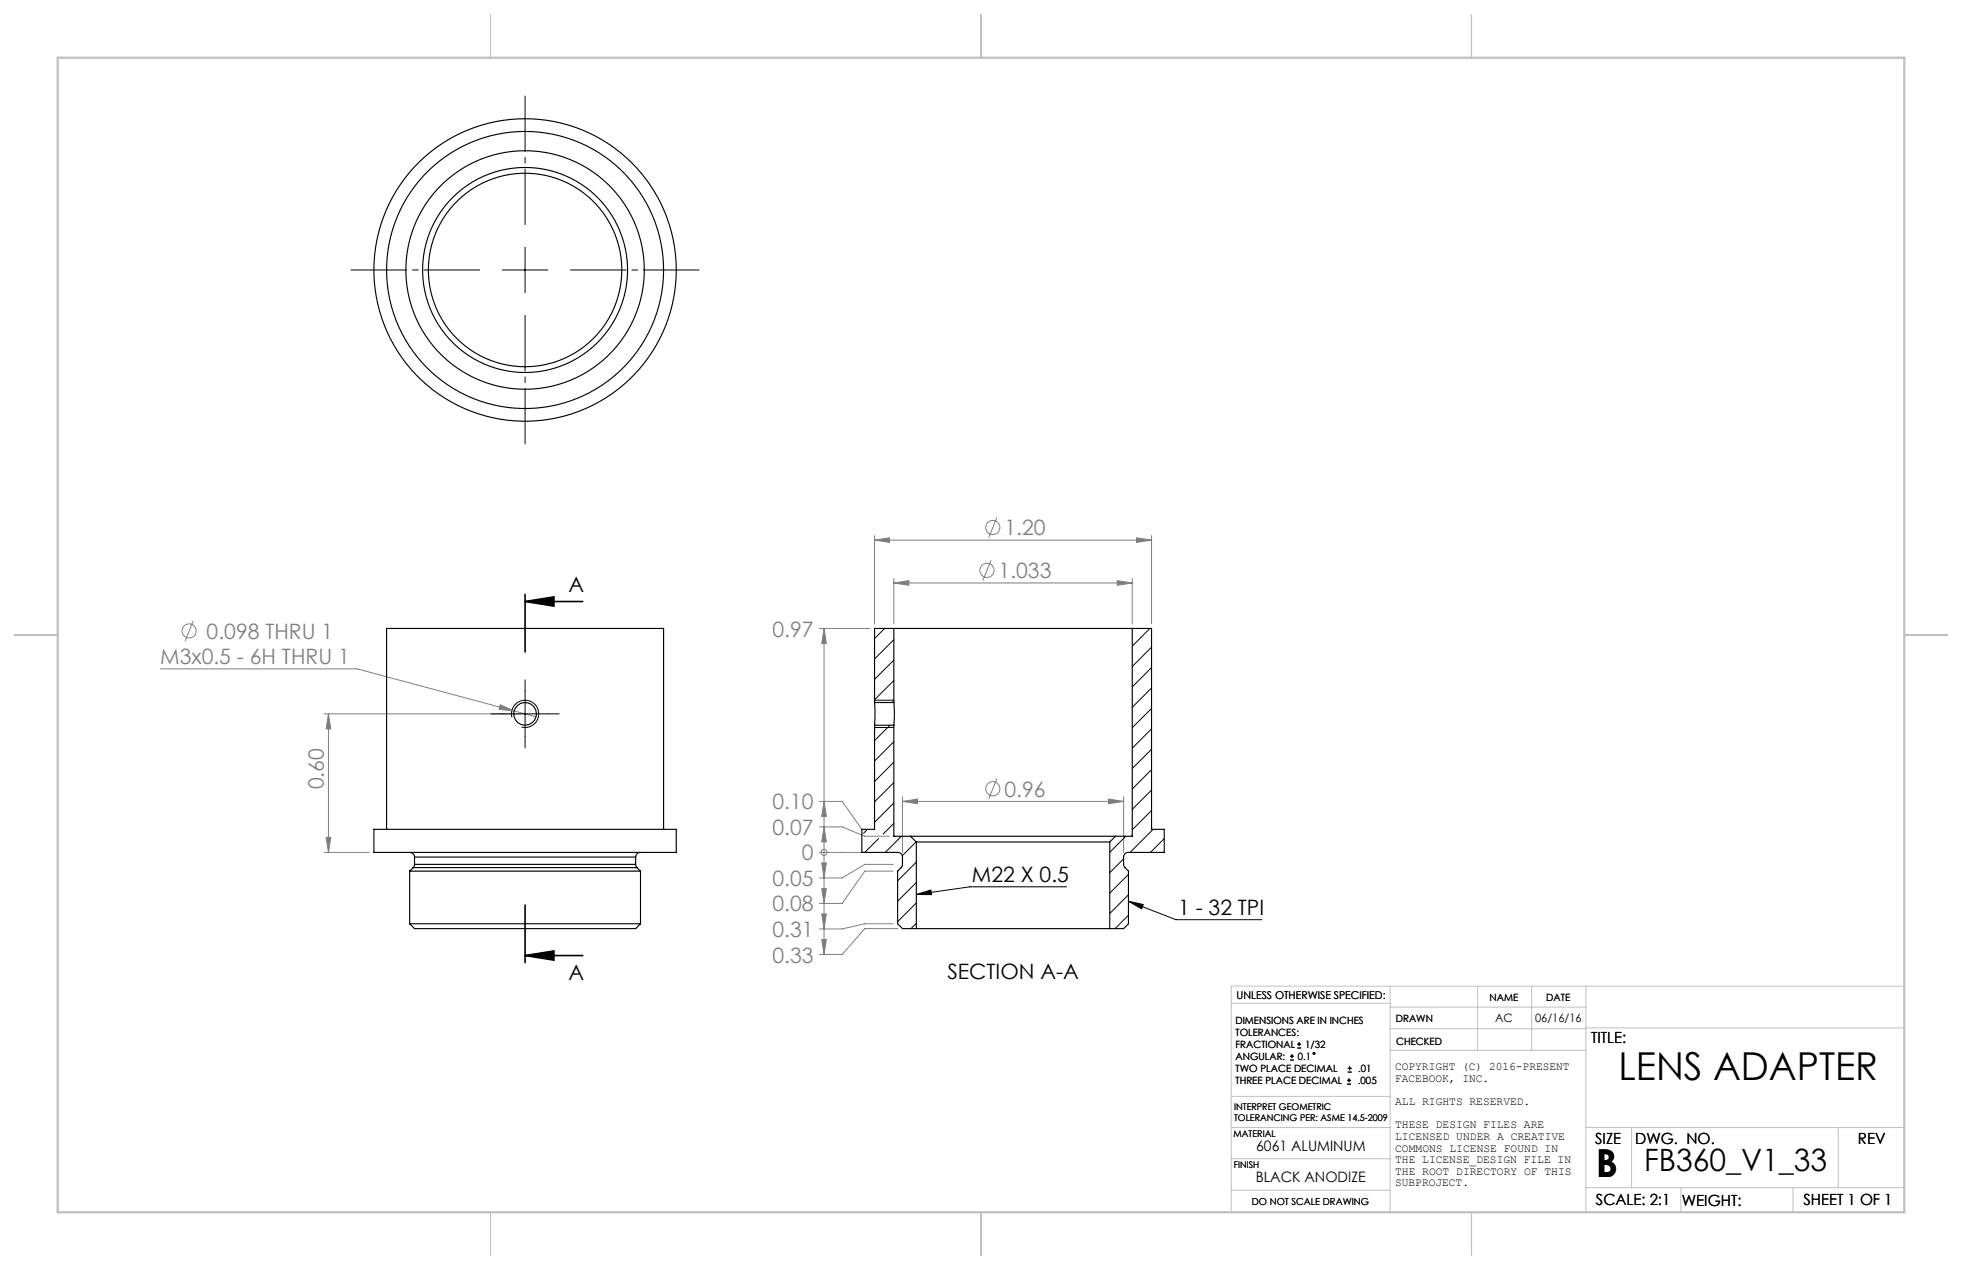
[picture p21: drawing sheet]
<svg xmlns="http://www.w3.org/2000/svg" width="432mm" height="279mm" viewBox="0 0 432 279" stroke-linecap="round" stroke-linejoin="round" font-family="sans-serif">
<defs><g id="words">
<g font-size="8.5">
<text x="356.2" y="237.7">LENS ADAPTER</text>
<text x="351.3" y="259">B</text>
</g>
<text font-size="6.8" x="361.9" y="257.6">FB360_V1_33</text>
<g font-size="4.7" fill="#808080">
<text x="221.1" y="117.8">1.20</text>
<text x="219.8" y="127.2">1.033</text>
<text x="45.5" y="140.5">0.098 THRU 1</text>
<text x="170" y="140">0.97</text>
<text x="35.3" y="146.1">M3x0.5 - 6H THRU 1</text>
<text x="71.3" y="173.7" transform="rotate(-90 71.3 173.7)">0.60</text>
<text x="170" y="178.1">0.10</text>
<text x="221.1" y="175.2">0.96</text>
<text x="170" y="183.7">0.07</text>
<text x="176.5" y="189.3">0</text>
<text x="170" y="194.9">0.05</text>
<text x="170" y="200.5">0.08</text>
<text x="170" y="206.1">0.31</text>
<text x="170" y="211.8">0.33</text>
</g>
<g font-size="4.7">
<text x="125.1" y="130.2">A</text>
<text x="213.9" y="194">M22 X 0.5</text>
<text x="259.3" y="201.3">1 - 32 TPI</text>
<text x="125.1" y="215.6">A</text>
<text x="208.5" y="215.3">SECTION A-A</text>
</g>
<g font-size="3.4">
<text x="350.2" y="229.5">TITLE:</text>
<text x="351.1" y="251.6">SIZE</text>
<text x="359.9" y="251.6">DWG. NO.</text>
<text x="408.9" y="251.7">REV</text>
<text x="351.2" y="265.2">SCALE: 2:1</text>
<text x="370.1" y="265.3">WEIGHT:</text>
<text x="396.9" y="265.2">SHEET 1 OF 1</text>
</g>
<g font-size="3.2">
<text x="276.5" y="253.3">6061 ALUMINUM</text>
<text x="276.4" y="260.1">BLACK ANODIZE</text>
</g>
<g font-size="2.5">
<text x="329" y="224.8">AC</text>
<text x="337.8" y="224.9">06/16/16</text>
<text x="307" y="235.5">COPYRIGHT (C) 2016-PRESENT</text>
<text x="307" y="238">FACEBOOK, INC.</text>
<text x="307" y="243.1">ALL RIGHTS RESERVED.</text>
<text x="307" y="248.2">THESE DESIGN FILES ARE</text>
<text x="307" y="250.8">LICENSED UNDER A CREATIVE</text>
<text x="307" y="253.3">COMMONS LICENSE FOUND IN</text>
<text x="307" y="255.9">THE LICENSE_DESIGN FILE IN</text>
<text x="307" y="258.5">THE ROOT DIRECTORY OF THIS</text>
<text x="307" y="261">SUBPROJECT.</text>
</g>
<text font-size="2.4" x="272.2" y="219.7">UNLESS OTHERWISE SPECIFIED:</text>
<g font-size="2.2">
<text x="327.8" y="220.1">NAME</text>
<text x="340.3" y="220.2">DATE</text>
<text x="271.9" y="225.3">DIMENSIONS ARE IN INCHES</text>
<text x="271.9" y="227.9">TOLERANCES:</text>
<text x="307.2" y="224.9">DRAWN</text>
<text x="271.9" y="230.6">FRACTIONAL</text>
<text x="271.9" y="233.2">ANGULAR:</text>
<text x="285.6" y="233.2">0.1</text>
<text x="287.2" y="230.6">1/32</text>
<text x="307.3" y="229.8">CHECKED</text>
<text x="271.9" y="235.9">TWO PLACE DECIMAL</text>
<text x="271.9" y="238.5">THREE PLACE DECIMAL</text>
<text x="298.8" y="238.5">.005</text>
<text x="298.9" y="235.9">.01</text>
</g>
<text font-size="2.1" x="275.5" y="265.1">DO NOT SCALE DRAWING</text>
<g font-size="2">
<text x="271.6" y="244.1">INTERPRET GEOMETRIC</text>
<text x="271.5" y="250.2">MATERIAL</text>
<text x="271.6" y="246.6">TOLERANCING PER: ASME 14.5-2009</text>
<text x="271.5" y="257">FINISH</text>
</g>
</g></defs>
<g fill="none" stroke="#808080" stroke-width=".22">
<path d="M192.5 118.8l3.3-.5v1zM192.5 117.8v19.5M192.5 118.8h60.9M219.4 113.8l-1.8 4.5M250.1 118.3l3.3 .5-3.3 .5zM253.4 117.8v19.5M42.5 136.6l-1.8 4.4M180.3 138.3h11.2M181.4 138.3l.5 3.3h-1.1zM181.4 138.3v71.7M196.7 128.3l3.3-.6v1.1zM196.7 127.3v10"/>
<path d="M196.7 128.3h52.5M218.1 123.3l-1.8 4.4M245.9 127.7l3.3 .6-3.3 .5zM249.2 127.3v10M35.3 147.1h43.3l34.5 9.3M71.3 157.1h43.3M72.3 157.1v30.4M72.3 157.1l.5 3.3h-1zM110.1 155.1l3 1.3-3.3-.4zM113.1 156.4l4.9 1.3M180.3 176.3h5l4.4 6.2M181.4 176.3l.5 3.3h-1.1z"/>
<path d="M198.6 176.3l3.3-.5v1zM198.6 176.3h48.7M198.6 175.3v12.2M219.4 171.3l-1.8 4.5M244 175.8l3.3 .5-3.3 .5zM247.3 175.3v12.2M71.3 187.5h10M71.8 184.2h1l-.5 3.3zM180.3 187.5h9.4M180.3 181.9h5l5 2.1h5.4M180.8 189.8h1.1l-.5 3.3zM180.8 195.5h1.1l-.5 3.3z"/>
<path d="M181.4 187.5h.1M181.4 181.9l.5 3.3h-1.1zM196.6 191.6h-6.3l-5 7.2h-5M196.6 190.2h-6.3l-5 2.9h-5M180.8 201.1h1.1l-.5 3.3zM180.8 206.7h1.1l-.5 3.3zM196.6 203.2h-6.3l-5 1.2h-5M197.6 204.3h-7.3l-5 5.7h-5"/>
<circle cx="218.5" cy="116" r="1.56"/>
<circle cx="41.6" cy="138.8" r="1.56"/>
<circle cx="217.2" cy="125.5" r="1.56"/>
<circle cx="218.5" cy="173.5" r="1.56"/>
<circle cx="181.4" cy="187.5" r=".68"/>
</g>
<g fill="none" stroke="#000" stroke-width=".22">
<path d="M110.6 59.4h10M115.6 54.4v10M110.6 157.1h10M112.7 157.8a3 3 0 0 1 2.6-3.7 3 3 0 0 1 3.2 3.2 3 3 0 0 1-3.7 2.7M115.6 152.1v10M192.5 154.1h4.2M192.5 160.1h4.2M201.7 196.8l3.2-1 .1 1zM234.7 195.1h-21.2l-11.8 1.7M248.4 198.3l10.4 4h18.9M248.4 198.3l3.2 .7-.4 .9zM283.9 233.2h.8"/>
<path d="M283.9 232.4h.8M284.3 232v.8M285.5 230.6h.8M285.5 229.7h.8M285.9 229.3v.8M296.5 238.5h.8M296.5 237.7h.8M296.6 235.9h.9M296.6 235h.9M296.9 237.3v.8M297 234.6v.8"/>
<circle cx="289.2" cy="231.7" r=".21"/>
</g>
<path d="M115.6 132.3l6.3-1v2zM115.6 132.3h12.7M115.6 130.7v12.7M115.6 199.1v12.7M115.6 210.2l6.3-1v2zM115.6 210.2h12.7" fill="none" stroke="#000" stroke-width=".35"/>
<path d="M105.6 59.4h-28.3M115.6 49.4v-28.3M125.6 59.4h28.2M115.6 69.4v28.3" fill="none" stroke="#000" stroke-width=".22" stroke-dasharray="15.2 1.3 1.3 1.3" stroke-dashoffset="3"/>
<g fill="none" stroke="#c0c0c0" stroke-width=".22">
<path d="M305.9 217v49.7M325.2 217v14.1M337.1 217v14.1M349 217v49.7M419.1 217h-148.1v49.7M271 220.7h34.9M305.9 231.1h43.1M305.9 226.3h43.1M305.9 221.6h43.1M349 226.1h70.1M271 248.1h35.1M271 254.9h34.9"/>
<path d="M271 241.2h35.1M349 248.1h70.1M359.1 248.1v13.2M404.6 248.1v13.2M271 261.8h34.9M349 261.3h70.1M369.9 261.3v5.4M394.6 261.3v5.4"/>
</g>
<path d="M107.9 3.2v9.5M215.9 3.2v9.5M323.8 3.2v9.5M3.2 139.7h9.5M419.1 139.7h9.5M107.9 266.7v9.5M215.9 266.7v9.5M323.8 266.7v9.5" fill="none" stroke="#c0c0c0" stroke-width=".25"/>
<path d="M12.7 12.7h406.4v254h-406.4z" fill="none" stroke="#c0c0c0" stroke-width=".5"/>
<path d="M110.6 157.1h-2.5M115.6 152.1v-2.5M120.6 157.1h2.5M115.6 162.1v2.5" fill="none" stroke="#000" stroke-width=".22" stroke-dasharray="15.2 1.3 1.3 1.3"/>
<path d="M115.6 132.3l6.3-1v2zM115.6 210.2l6.3-1v2z" fill="#000"/>
<g fill="#808080">
<path d="M180.8 189.8h1.1l-.5 3.3zM180.8 195.5h1.1l-.5 3.3zM180.8 201.1h1.1l-.5 3.3zM180.8 206.7h1.1l-.5 3.3zM181.4 176.3l.5 3.3h-1.1zM181.4 181.9l.5 3.3h-1.1zM181.4 138.3l.5 3.3h-1.1z"/>
<path d="M110.1 155.1l-.3 .9 3.3 .4zM196.7 128.3l3.3-.6v1.1zM245.9 127.7l3.3 .6-3.3 .5zM198.6 176.3l3.3-.5v1zM244 175.8l3.3 .5-3.3 .5z"/>
<path d="M192.5 118.8l3.3-.5v1zM250.1 118.3l3.3 .5-3.3 .5z"/>
<path d="M71.8 184.2h1l-.5 3.3zM72.3 157.1l.5 3.3h-1z"/>
</g>
<path d="M201.7 196.8l3.2-1 .1 1zM248.4 198.3l3.2 .7-.4 .9z" fill="#000"/>
<g fill="none" stroke="#000" stroke-width=".25">
<path d="M196.7 138.3h52.5M196.7 138.3v16.3M196.7 138.3h-4.2v16.3M249.2 138.3h4.2v44.2h2.8v5h-7.9a1.02 1.02 0 0 0-1 1v2l1.1 1.1v11.6l-1.1 1.1h-3.1M249.2 138.3v45.7h-3.7M192.5 154.6v5M192.5 159.6v22.9h-2.8v5h7.9a1.02 1.02 0 0 1 1 1v2l-1 1.1v11.6l1 1.1h3.1M192.5 159.6h4.2M192.5 154.6h4.2M196.7 154.6l.1 2.3-.1 2.7M196.7 159.6v24.4h3.7M82.3 182.5h66.5v5h-66.5z"/>
<path d="M85.1 182.5v-44.2h60.9v44.2M90.2 191.6h50.8M90.2 191.6v11.6M90.2 187.5a1.02 1.02 0 0 1 1 1M90.9 190.9h49.3M90.9 190.9l-.7 .7M91.2 190.2l-.3 .7M91.2 188.5h48.7M91.2 190.2h48.7M91.2 188.5v1.7M139.9 190.2l.3 .7M139.9 188.5v1.7"/>
<path d="M140.2 190.9l.8 .7M140.9 187.5a1.02 1.02 0 0 0-1 1M141 191.6v11.6M200.4 184h45.1M200.4 184l1.3 1.2M201.7 185.2h42.5M201.7 185.2v19.1M244.2 185.2v19.1M245.5 184l-1.3 1.2M90.2 203.2h50.8M90.2 203.2l1 1.1h48.7l1.1-1.1M201.7 204.3h42.5"/>
<circle cx="115.6" cy="59.4" r="21.3"/>
<circle cx="115.6" cy="59.4" r="33.3"/>
<circle cx="115.6" cy="59.4" r="30.5"/>
<circle cx="115.6" cy="59.4" r="26.2"/>
<circle cx="115.6" cy="59.4" r="22.6"/>
<circle cx="115.6" cy="157.1" r="2.5"/>
</g>
<g fill="none" stroke="#000" stroke-width=".22">
<path d="M194.7 138.3l-2.2 2.2M253.1 138.3l-3.9 3.8M195.9 159.6l-3.4 3.3M196.7 140.7l-4.2 4.3M196.7 145.2l-4.2 4.3M196.7 149.7l-4.2 4.3M196.7 154.2l-.3 .4M253.4 142.4l-4.2 4.2M253.4 146.9l-4.2 4.2M253.4 151.4l-4.2 4.2M253.4 155.9l-4.2 4.2M196.7 163.2l-4.2 4.2"/>
<path d="M196.7 167.7l-4.2 4.2M196.7 172.2l-4.2 4.2M196.7 176.7l-4.2 4.2M253.4 160.3l-4.2 4.3M253.4 164.8l-4.2 4.3M253.4 169.3l-4.2 4.3M253.4 173.8l-4.2 4.3M253.4 178.3l-4.2 4.2M190.9 182.5l-.8 .8M193.4 184.5l-3.1 3M196.7 181.1l-2.3 2.4M198.4 184l-3.6 3.5"/>
<path d="M201.6 185.2l-3 3.1M201.7 189.7l-4.1 4.1M201.7 194.2l-4.1 4.1M201.7 198.6l-4.1 4.2M247.3 188.9l-3.1 3.1M247.8 184l-3.6 3.5M248.4 192.4l-4.2 4.1M248.4 196.9l-4.2 4.1M253.8 182.5l-5.1 5M256.2 184.5l-3 3M201.7 203.1l-1.2 1.2M248.4 201.3l-3 3"/>
</g>
<use href="#words"/>
</svg>
